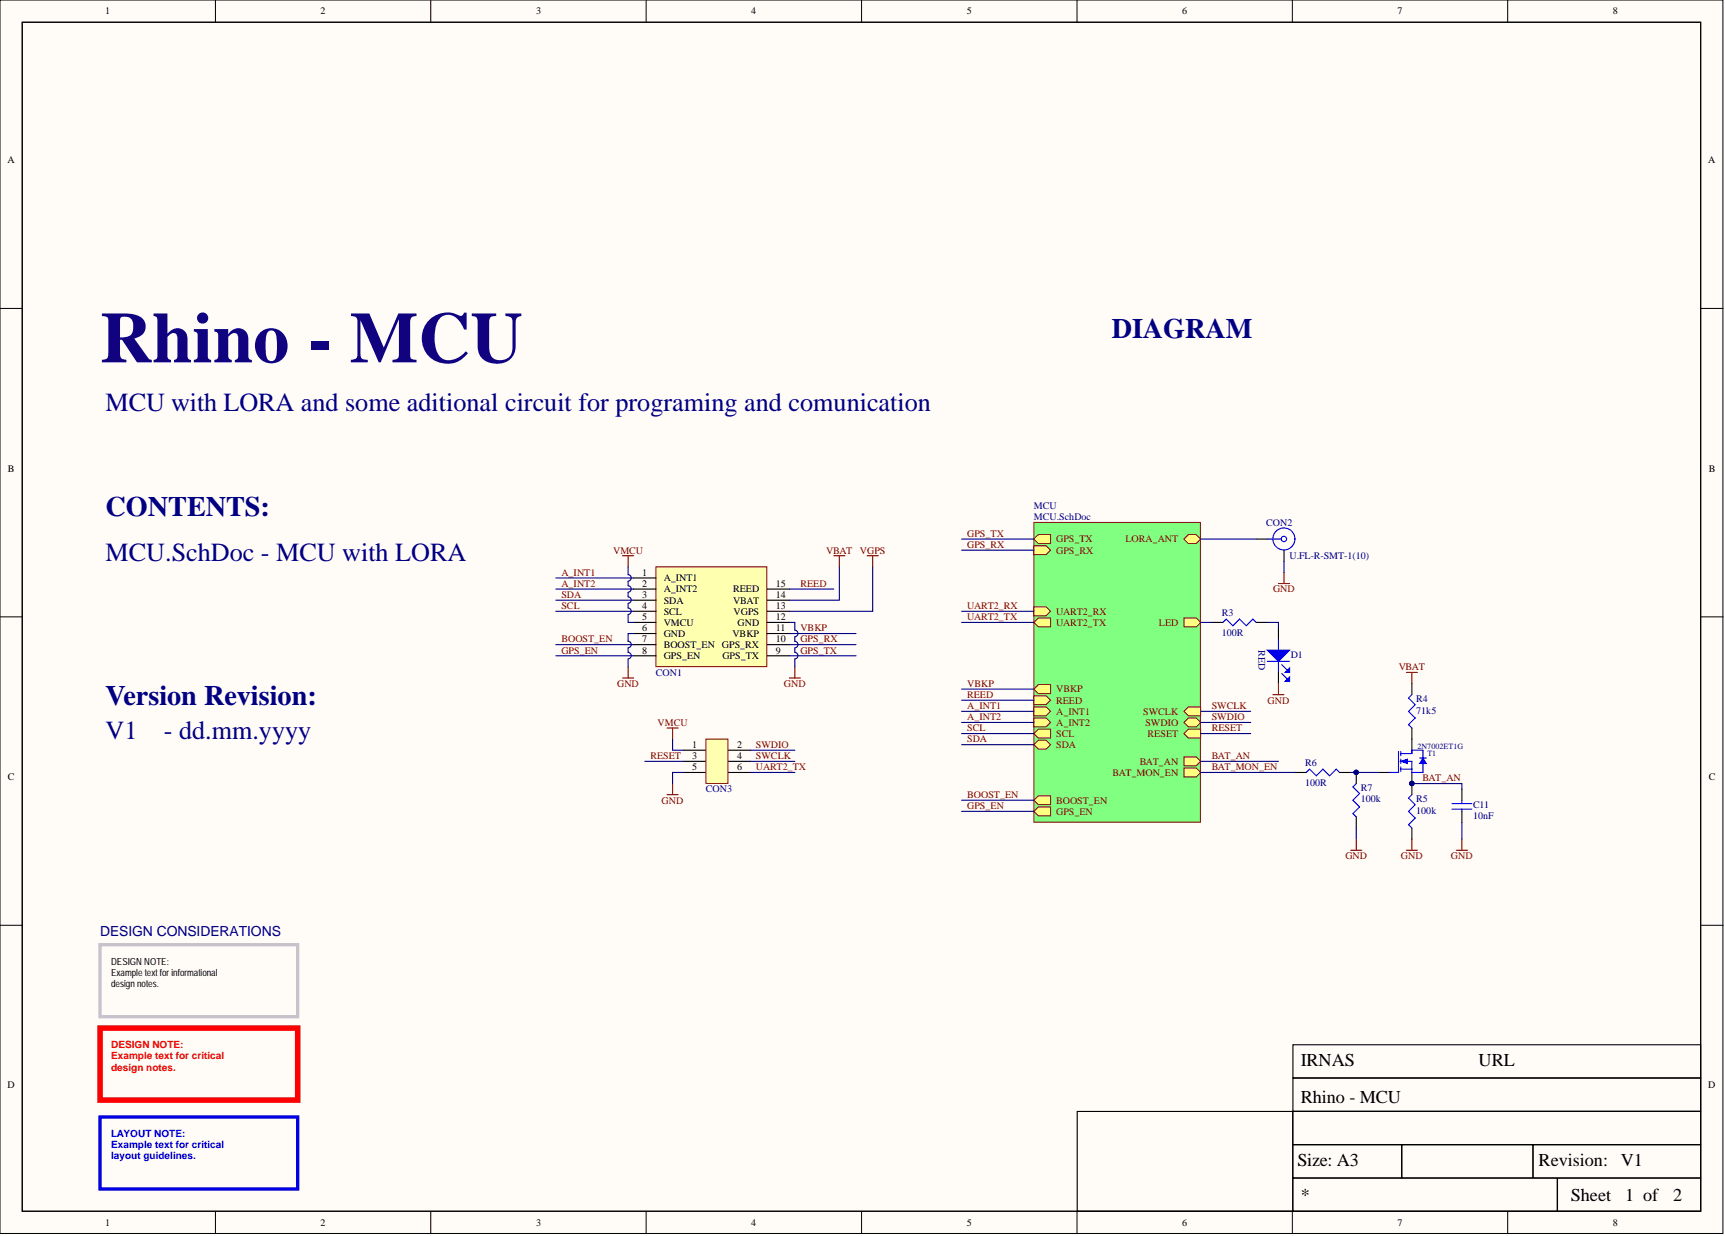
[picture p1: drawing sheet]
<svg xmlns="http://www.w3.org/2000/svg" width="393mm" height="282mm" viewBox="0 0 393 282" stroke-linecap="round" stroke-linejoin="round" font-family="sans-serif">
<defs><g id="words">
<text font-size="16.5" fill="#11037f" x="22.8" y="82.6">Rhino - MCU</text>
<g font-size="6.4" fill="#000080">
<text x="253.5" y="77.2">DIAGRAM</text>
<text x="24.1" y="117.7">CONTENTS:</text>
<text x="24.1" y="160.8">Version Revision:</text>
</g>
<g font-size="6" fill="#000080">
<text x="24.1" y="93.8">MCU with LORA and some aditional circuit for programing and comunication</text>
<text x="24.1" y="128">MCU.SchDoc - MCU with LORA</text>
<text x="24.1" y="168.6">V1</text>
<text x="37.3" y="168.6">- dd.mm.yyyy</text>
</g>
<g font-size="4.1">
<text x="296.6" y="243.2">IRNAS</text>
<text x="337.2" y="243.2">URL</text>
<text x="296.6" y="251.6">Rhino - MCU</text>
<text x="295.8" y="266">Size: A3</text>
<text x="350.8" y="266">Revision:</text>
<text x="369.6" y="266">V1</text>
<text x="296.6" y="273.9">*</text>
<text x="358.2" y="273.9">Sheet</text>
<text x="370.6" y="273.9">1 of</text>
<text x="381.5" y="273.9">2</text>
</g>
<text font-size="3.2" fill="#000080" x="22.8" y="213.5">DESIGN CONSIDERATIONS</text>
<g font-size="2.3">
<text x="24" y="3.3">1</text>
<text x="73.1" y="3.3">2</text>
<text x="122.2" y="3.3">3</text>
<text x="171.3" y="3.3">4</text>
<text x="220.5" y="3.3">5</text>
<text x="269.6" y="3.3">6</text>
<text x="318.7" y="3.3">7</text>
<text x="367.8" y="3.3">8</text>
<text x="1.7" y="37.2">A</text>
<text x="389.5" y="37.2">A</text>
<text x="1.8" y="107.6">B</text>
<text x="389.6" y="107.6">B</text>
<text x="146.4" y="131.3">1</text>
<text x="146.4" y="133.8">2</text>
<text x="146.4" y="136.4">3</text>
<text x="151.3" y="132.6">A_INT1</text>
<text x="151.3" y="135.1">A_INT2</text>
<text x="151.3" y="137.6">SDA</text>
<text x="167.2" y="135.1">REED</text>
<text x="167.2" y="137.6">VBAT</text>
<text x="176.9" y="133.8">15</text>
<text x="176.9" y="136.4">14</text>
<text x="146.4" y="138.9">4</text>
<text x="146.4" y="141.4">5</text>
<text x="146.4" y="144">6</text>
<text x="151.3" y="140.2">SCL</text>
<text x="151.3" y="142.7">VMCU</text>
<text x="167.3" y="140.2">VGPS</text>
<text x="168.2" y="142.7">GND</text>
<text x="176.9" y="144">11</text>
<text x="176.9" y="141.4">12</text>
<text x="176.9" y="138.9">13</text>
<text x="146.4" y="146.5">7</text>
<text x="146.4" y="149">8</text>
<text x="151.3" y="145.2">GND</text>
<text x="151.3" y="147.8">BOOST_EN GPS_RX</text>
<text x="167" y="145.2">VBKP</text>
<text x="176.9" y="149">9</text>
<text x="176.9" y="146.5">10</text>
<text x="151.3" y="150.3">GPS_EN</text>
<text x="164.7" y="150.3">GPS_TX</text>
<text x="157.8" y="170.6">1</text>
<text x="157.8" y="173.1">3</text>
<text x="168.1" y="170.6">2</text>
<text x="168.1" y="173.1">4</text>
<text x="1.8" y="177.9">C</text>
<text x="157.8" y="175.7">5</text>
<text x="168.1" y="175.7">6</text>
<text x="389.6" y="177.9">C</text>
<text x="1.7" y="248.2">D</text>
<text x="389.5" y="248.2">D</text>
<text x="24" y="279.6">1</text>
<text x="73.1" y="279.6">2</text>
<text x="122.2" y="279.6">3</text>
<text x="171.3" y="279.6">4</text>
<text x="220.5" y="279.6">5</text>
<text x="269.6" y="279.6">6</text>
<text x="318.7" y="279.6">7</text>
<text x="367.8" y="279.6">8</text>
</g>
<g font-size="2.3" fill="#000080">
<text x="235.8" y="116.1">MCU</text>
<text x="235.8" y="118.6">MCU.SchDoc</text>
<text x="288.7" y="119.9">CON2</text>
<text x="294.1" y="127.5">U.FL-R-SMT-1(10)</text>
<text x="278.6" y="140.4">R3</text>
<text x="278.6" y="145">100R</text>
<text x="287" y="148.3" transform="rotate(90 287 148.3)">RED</text>
<text x="149.6" y="154.1">CON1</text>
<text x="294.3" y="150.1">D1</text>
<text x="323" y="160.2">R4</text>
<text x="323" y="162.7">71k5</text>
<text x="297.6" y="174.6">R6</text>
<text x="297.6" y="179.2">100R</text>
<text x="161" y="180.7">CON3</text>
<text x="310.3" y="180.5">R7</text>
<text x="310.3" y="183">100k</text>
<text x="323" y="183">R5</text>
<text x="323" y="185.5">100k</text>
<text x="335.9" y="184.3">C11</text>
<text x="335.9" y="186.8">10nF</text>
</g>
<g font-size="2.3" fill="#800000">
<text x="220.5" y="125">GPS_RX</text>
<text x="220.5" y="122.4">GPS_TX</text>
<text x="240.8" y="123.7">GPS_TX</text>
<text x="256.6" y="123.7">LORA_ANT</text>
<text x="128" y="131.3">A_INT1</text>
<text x="139.8" y="126.2">VMCU</text>
<text x="188.4" y="126.2">VBAT</text>
<text x="196.1" y="126.2">VGPS</text>
<text x="240.8" y="126.2">GPS_RX</text>
<text x="128" y="133.8">A_INT2</text>
<text x="128" y="136.4">SDA</text>
<text x="182.5" y="133.8">REED</text>
<text x="290.3" y="135.1">GND</text>
<text x="128" y="138.9">SCL</text>
<text x="182.5" y="144">VBKP</text>
<text x="220.5" y="141.4">UART2_TX</text>
<text x="220.5" y="138.9">UART2_RX</text>
<text x="240.8" y="140.2">UART2_RX</text>
<text x="240.8" y="142.7">UART2_TX</text>
<text x="264.3" y="142.7">LED</text>
<text x="128" y="146.5">BOOST_EN</text>
<text x="128" y="149">GPS_EN</text>
<text x="182.5" y="146.5">GPS_RX</text>
<text x="182.5" y="149">GPS_TX</text>
<text x="318.9" y="152.8">VBAT</text>
<text x="140.7" y="156.6">GND</text>
<text x="178.8" y="156.6">GND</text>
<text x="220.5" y="161.7">A_INT1</text>
<text x="220.5" y="159.2">REED</text>
<text x="220.5" y="156.6">VBKP</text>
<text x="240.8" y="160.4">REED</text>
<text x="240.8" y="157.9">VBKP</text>
<text x="276.3" y="161.7">SWCLK</text>
<text x="289" y="160.4">GND</text>
<text x="149.9" y="165.5">VMCU</text>
<text x="220.5" y="166.8">SCL</text>
<text x="220.5" y="164.2">A_INT2</text>
<text x="240.8" y="165.5">A_INT2</text>
<text x="240.8" y="163">A_INT1</text>
<text x="260.7" y="163">SWCLK</text>
<text x="261.2" y="165.5">SWDIO</text>
<text x="276.3" y="166.8">RESET</text>
<text x="276.3" y="164.2">SWDIO</text>
<text x="148.3" y="173.1">RESET</text>
<text x="172.4" y="170.6">SWDIO</text>
<text x="172.4" y="173.1">SWCLK</text>
<text x="220.5" y="169.3">SDA</text>
<text x="240.8" y="168">SCL</text>
<text x="240.8" y="170.6">SDA</text>
<text x="261.7" y="168">RESET</text>
<text x="276.3" y="173.1">BAT_AN</text>
<text x="172.4" y="175.7">UART2_TX</text>
<text x="253.7" y="176.9">BAT_MON_EN</text>
<text x="259.9" y="174.4">BAT_AN</text>
<text x="276.3" y="175.7">BAT_MON_EN</text>
<text x="324.4" y="178.2">BAT_AN</text>
<text x="150.9" y="183.3">GND</text>
<text x="220.5" y="184.5">GPS_EN</text>
<text x="220.5" y="182">BOOST_EN</text>
<text x="240.8" y="185.8">GPS_EN</text>
<text x="240.8" y="183.3">BOOST_EN</text>
<text x="306.8" y="195.9">GND</text>
<text x="319.4" y="195.9">GND</text>
<text x="330.9" y="195.9">GND</text>
</g>
<g font-size="2.3" fill="#f00">
<text x="25.3" y="239.1">DESIGN NOTE:</text>
<text x="25.3" y="241.6">Example text for critical</text>
<text x="25.3" y="244.1">design notes.</text>
</g>
<g font-size="2.3" fill="#00f">
<text x="25.3" y="259.3">LAYOUT NOTE:</text>
<text x="25.3" y="261.9">Example text for critical</text>
<text x="25.3" y="264.4">layout guidelines.</text>
</g>
<g font-size="2.2">
<text x="25.3" y="220.1">DESIGN NOTE:</text>
<text x="25.3" y="222.6">Example text for informational</text>
<text x="25.3" y="225.1">design notes.</text>
</g>
<g font-size="1.8" fill="#000080">
<text x="323.2" y="170.7">2N7002ET1G</text>
<text x="325.5" y="172.5">T1</text>
</g>
</g></defs>
<g fill="#fffcf8" stroke="#000" stroke-width=".23">
<path d="M0 0h392.9v281.3h-392.9z"/>
<path d="M5.1 5.1h382.7v271.1h-382.7z"/>
</g>
<g fill="none" stroke="#000" stroke-width=".23">
<path d="M49.1 0v5.1M98.2 0v5.1M147.3 0v5.1M196.5 0v5.1M245.6 0v5.1M294.7 0v5.1M343.8 0v5.1M0 70.3h5.1M387.9 70.3h5M0 140.7h5.1M387.9 140.7h5M0 211h5.1"/>
<path d="M387.9 211h5M49.1 276.3v5M98.2 276.3v5M147.3 276.3v5M196.5 276.3v5M245.6 276.3v5M294.7 276.3v5M343.8 276.3v5"/>
</g>
<path d="M5.1 5.1h382.7v271.1h-382.7zM294.8 238.3h93v7.5h-93zM245.6 253.5h49.2v22.7h-49.2zM294.8 253.5h93v7.5h-93zM294.8 245.9h93v7.5h-93zM294.8 261.1h24.8v7.5h-24.8zM294.8 268.7h60.3v7.5h-60.3zM319.7 261.1h29.8v7.5h-29.8zM349.6 261.1h38.2v7.5h-38.2zM355.2 268.7h32.6v7.5h-32.6z" fill="none" stroke="#000" stroke-width=".25"/>
<path d="M22.8 215.4h45.1v16.5h-45.1z" fill="none" stroke="#c6c3c6" stroke-width=".76"/>
<path d="M22.8 234.5h45.1v16.4h-45.1z" fill="none" stroke="#f00" stroke-width="1.3"/>
<path d="M22.8 254.7h45.1v16.5h-45.1z" fill="none" stroke="#00f" stroke-width=".76"/>
<path d="M235.8 119.1h37.9v68.4h-37.9z" fill="#80ff80" stroke="#800000" stroke-width=".23"/>
<path d="M270 167.3l1-1h2.8v2h-2.8z" fill-rule="evenodd" fill="#ffff80"/>
<path d="M270 167.3l1-1h2.8v2h-2.8z" fill="none" stroke="#800000" stroke-width=".23"/>
<path d="M235.8 124.5h2.7l1.1 1-1.1 1h-2.7z" fill-rule="evenodd" fill="#ffff80"/>
<path d="M235.8 124.5h2.7l1.1 1-1.1 1h-2.7z" fill="none" stroke="#800000" stroke-width=".23"/>
<path d="M235.8 167.3l1-1h2.8v2h-2.8z" fill-rule="evenodd" fill="#ffff80"/>
<path d="M235.8 167.3l1-1h2.8v2h-2.8z" fill="none" stroke="#800000" stroke-width=".23"/>
<path d="M270 122.9l1-1h1.8l1 1-1 1h-1.8z" fill-rule="evenodd" fill="#ffff80"/>
<path d="M270 122.9l1-1h1.8l1 1-1 1h-1.8z" fill="none" stroke="#800000" stroke-width=".23"/>
<path d="M270 164.8l1-1.1h1.8l1 1.1-1 1h-1.8z" fill-rule="evenodd" fill="#ffff80"/>
<path d="M270 164.8l1-1.1h1.8l1 1.1-1 1h-1.8z" fill="none" stroke="#800000" stroke-width=".23"/>
<path d="M235.8 185l1-1h2.8v2h-2.8z" fill-rule="evenodd" fill="#ffff80"/>
<path d="M235.8 185l1-1h2.8v2h-2.8z" fill="none" stroke="#800000" stroke-width=".23"/>
<path d="M235.8 122.9l1-1h2.8v2h-2.8z" fill-rule="evenodd" fill="#ffff80"/>
<path d="M235.8 122.9l1-1h2.8v2h-2.8z" fill="none" stroke="#800000" stroke-width=".23"/>
<path d="M270 162.2l1-1h2.8v2h-2.8z" fill-rule="evenodd" fill="#ffff80"/>
<path d="M270 162.2l1-1h2.8v2h-2.8z" fill="none" stroke="#800000" stroke-width=".23"/>
<path d="M235.8 169.8l1-1h1.7l1.1 1-1.1 1h-1.7z" fill-rule="evenodd" fill="#ffff80"/>
<path d="M235.8 169.8l1-1h1.7l1.1 1-1.1 1h-1.7z" fill="none" stroke="#800000" stroke-width=".23"/>
<path d="M235.8 182.5l1-1h2.8v2h-2.8z" fill-rule="evenodd" fill="#ffff80"/>
<path d="M235.8 182.5l1-1h2.8v2h-2.8z" fill="none" stroke="#800000" stroke-width=".23"/>
<path d="M235.8 163.7h2.7l1.1 1.1-1.1 1h-2.7z" fill-rule="evenodd" fill="#ffff80"/>
<path d="M235.8 163.7h2.7l1.1 1.1-1.1 1h-2.7z" fill="none" stroke="#800000" stroke-width=".23"/>
<path d="M235.8 161.2h2.7l1.1 1-1.1 1h-2.7z" fill-rule="evenodd" fill="#ffff80"/>
<path d="M235.8 161.2h2.7l1.1 1-1.1 1h-2.7z" fill="none" stroke="#800000" stroke-width=".23"/>
<path d="M235.8 158.7h2.7l1.1 1-1.1 1h-2.7z" fill-rule="evenodd" fill="#ffff80"/>
<path d="M235.8 158.7h2.7l1.1 1-1.1 1h-2.7z" fill="none" stroke="#800000" stroke-width=".23"/>
<path d="M235.8 157.2l1-1.1h2.8v2.1h-2.8z" fill-rule="evenodd" fill="#ffff80"/>
<path d="M235.8 157.2l1-1.1h2.8v2.1h-2.8z" fill="none" stroke="#800000" stroke-width=".23"/>
<path d="M270 172.6h2.8l1 1-1 1h-2.8z" fill-rule="evenodd" fill="#ffff80"/>
<path d="M270 172.6h2.8l1 1-1 1h-2.8z" fill="none" stroke="#800000" stroke-width=".23"/>
<path d="M270 175.1h2.8l1 1.1-1 1h-2.8z" fill-rule="evenodd" fill="#ffff80"/>
<path d="M270 175.1h2.8l1 1.1-1 1h-2.8z" fill="none" stroke="#800000" stroke-width=".23"/>
<path d="M270 140.9h2.8l1 1-1 1.1h-2.8z" fill-rule="evenodd" fill="#ffff80"/>
<path d="M270 140.9h2.8l1 1-1 1.1h-2.8z" fill="none" stroke="#800000" stroke-width=".23"/>
<path d="M235.8 138.4h2.7l1.1 1-1.1 1h-2.7z" fill-rule="evenodd" fill="#ffff80"/>
<path d="M235.8 138.4h2.7l1.1 1-1.1 1h-2.7z" fill="none" stroke="#800000" stroke-width=".23"/>
<path d="M235.8 141.9l1-1h2.8v2.1h-2.8z" fill-rule="evenodd" fill="#ffff80"/>
<path d="M235.8 141.9l1-1h2.8v2.1h-2.8z" fill="none" stroke="#800000" stroke-width=".23"/>
<path d="M142 126.7h2.5M143.2 126.7v2.6M190.1 126.7h2.6M191.4 126.7v2.6M197.7 126.7h2.6M199 126.7v2.6M291.5 133.1h2.6M292.8 130.5v2.6" fill="none" stroke="#800000" stroke-width=".25"/>
<path d="M155.9 171.1h5.1M155.9 173.6h5.1M155.9 176.2h5.1M166 171.1h5.1M166 173.6h5.1M166 176.2h5.1" fill="none" stroke="#000" stroke-width=".25"/>
<path d="M161 168.6h5v10h-5z" fill="#ffffb0" stroke="#800000" stroke-width=".23"/>
<g fill="none" stroke="#800000" stroke-width=".25">
<path d="M142 154.6h2.5M143.2 152.1v2.5M180 154.6h2.5M181.3 152.1v2.5M320.7 153.3h2.5M321.9 153.3v2.6M152.1 166h2.5M153.4 166v2.6M153.4 178.7v2.5M152.1 181.2h2.5M308 193.9h2.5M309.3 191.4v2.5"/>
<path d="M320.7 193.9h2.5M321.9 191.4v2.5M332.1 193.9h2.5M333.3 191.4v2.5"/>
</g>
<g fill="none" stroke="#00f" stroke-width=".25">
<path d="M289 122.9h3.2M321.9 158.4l-.7 .8 1.5 1.5-1.5 1.5 1.5 1.5-1.5 1.6 .7 .7M297.9 176.2l.7-.8 1.5 1.5 1.6-1.5 1.5 1.5 1.5-1.5 .8 .8M309.3 178.7l-.8 .8 1.5 1.5-1.5 1.5 1.5 1.5-1.5 1.5 .8 .8M318.9 171.3v4.9h-2M319.4 171.9h2.5M319.4 173.6h2.5v1.8h-2.5M319.4 171.3v1.1M319.4 173.1v1M319.4 174.9v1M321.9 181.2l-.7 .8 1.5 1.5-1.5 1.5 1.5 1.6-1.5 1.5 .7 .7M331.1 183.3h4.5"/>
<path d="M331.1 184.5h4.5M333.3 182.5v.8M333.3 184.5v.5"/>
<circle cx="292.8" cy="122.9" r="2.51"/>
<circle cx="292.8" cy="122.9" r=".61"/>
</g>
<g fill="none" stroke="#000" stroke-width=".25">
<path d="M286.5 122.9h2.5M292.8 125.5v2.5M321.9 155.9v2.5M295.3 176.2h2.6M305.5 176.2h2.5M309.3 176.2v2.5M314.3 176.2h2.6M321.9 166v5.1M321.9 176.2v5M333.3 180v2.5M309.3 186.3v2.5M321.9 188.8v2.6"/>
<path d="M333.3 185v2.6"/>
</g>
<g fill="#000080" stroke="#000080" stroke-width=".23">
<circle cx="309.2" cy="176.1" r=".48"/>
<circle cx="321.9" cy="178.7" r=".48"/>
</g>
<path d="M319.4 173.6l1.5-.5v1z" fill="#00f"/>
<path d="M319.4 173.6l1.5-.5v1z" fill="none" stroke="#00f" stroke-width=".23"/>
<path d="M321.9 171.9v-.8h2.6v1.8M323.7 172.9h1.5M324.5 174.1v2.1h-2.6" fill="none" stroke="#00f" stroke-width=".25"/>
<path d="M324.5 172.9l.7 1.2h-1.5z" fill="#00f"/>
<path d="M324.5 172.9l.7 1.2h-1.5z" fill="none" stroke="#00f" stroke-width=".23"/>
<path d="M321.9 175.4v.8" fill="none" stroke="#00f" stroke-width=".25"/>
<circle cx="321.9" cy="178.7" r=".48" fill="#000080" stroke="#000080" stroke-width=".23"/>
<path d="M149.6 129.3h25.3v22.7h-25.3z" fill="#ffffb0" stroke="#800000" stroke-width=".23"/>
<g fill="none" stroke="#000" stroke-width=".25">
<path d="M144.5 134.3h5.1M144.5 139.4h5.1M144.5 136.9h5.1M144.5 131.8h5.1M174.9 134.3h5.1M174.9 139.4h5.1M174.9 136.9h5.1M144.5 149.5h5.1M144.5 147h5.1M144.5 144.5h5.1M144.5 141.9h5.1M174.9 149.5h5.1"/>
<path d="M174.9 147h5.1M174.9 144.5h5.1M174.9 141.9h5.1M276.3 141.9h2.5M286.5 141.9h2.5"/>
</g>
<path d="M278.8 141.9l.8-.7 1.5 1.5 1.5-1.5 1.6 1.5 1.5-1.5 .8 .7" fill="none" stroke="#00f" stroke-width=".25"/>
<path d="M289 148.3h5.1l-2.6 2.5z" fill="#00f"/>
<path d="M289 148.3h5.1l-2.6 2.5z" fill="none" stroke="#00f" stroke-width=".25"/>
<path d="M293 153.3l1.1-1v1z" fill="#00f"/>
<path d="M293 153.3l1.1-1v1z" fill="none" stroke="#00f" stroke-width=".25"/>
<path d="M293 155.4l1.1-1v1z" fill="#00f"/>
<path d="M289 150.8h5.1M291.5 145.7v7.6M292.3 151.6l1.3 1.2M292.3 153.6l1.3 1.3M293 155.4l1.1-1v1z" fill="none" stroke="#00f" stroke-width=".25"/>
<path d="M291.5 143.2v2.5M291.5 153.3v2.6" fill="none" stroke="#000" stroke-width=".25"/>
<path d="M290.3 158.4h2.5M291.5 155.9v2.5" fill="none" stroke="#800000" stroke-width=".25"/>
<g fill="none" stroke="#000080" stroke-width=".25">
<path d="M126.7 134.3h17.8M126.7 136.9h17.8M126.7 139.4h17.8M126.7 131.8h17.8M143.2 137.6v1a.74 .74 0 0 1 .7 .8 .74 .74 0 0 1-.7 .7M143.2 135.1v1a.74 .74 0 0 1 .7 .7 .74 .74 0 0 1-.7 .8M143.2 129.3v1.7a.76 .76 0 0 1 .7 .8 .76 .76 0 0 1-.7 .8v1a.74 .74 0 0 1 .7 .7 .74 .74 0 0 1-.7 .7M180 134.3h10.1M191.4 129.3v7.6h-11.4M199 129.3v10.1h-19M219.3 125.5h16.5M219.3 122.9h16.5"/>
<path d="M219.3 139.4h16.5M273.8 122.9h12.7M292.8 128v2.5M126.7 147h17.8M126.7 149.5h17.8M143.2 147.8v1a.74 .74 0 0 1 .7 .7 .74 .74 0 0 1-.7 .8M143.2 140.2v1.7h1.3M143.2 150.3v1.8M144.5 144.5h-1.3v1.8a.74 .74 0 0 1 .7 .7 .74 .74 0 0 1-.7 .7M180 141.9h1.3v1.8a.74 .74 0 0 1 .7 .8 .74 .74 0 0 1-.8 .7M180 147h15.2M180 149.5h15.2"/>
<path d="M180 144.5h15.2M181.3 145.2v1.1a.74 .74 0 0 1 .7 .7 .74 .74 0 0 1-.8 .7M181.3 147.8v1a.74 .74 0 0 1 .7 .7 .74 .74 0 0 1-.8 .8M181.3 150.3v1.8M219.3 159.7h16.5M219.3 157.2h16.5M219.3 141.9h16.5M273.8 141.9h2.5M289 141.9h2.5v1.3M147 173.6h8.9M153.4 168.6v2.5h2.5M155.9 176.2h-2.5v2.5"/>
<path d="M171.1 171.1h10.2M171.1 173.6h10.2M171.1 176.2h10.2M219.3 167.3h16.5M219.3 169.8h16.5M219.3 164.8h16.5M219.3 162.2h16.5M273.8 167.3h11.4M273.8 164.8h11.4M273.8 162.2h11.4M273.8 173.6h17.7M273.8 176.2h21.5"/>
<path d="M308 176.2h6.3M321.9 178.7h11.4v1.3M219.3 182.5h16.5M219.3 185h16.5M309.3 188.8v2.6M333.3 187.6v3.8"/>
</g>
<g fill="#000080" stroke="#000080" stroke-width=".23">
<circle cx="321.9" cy="178.7" r=".48"/>
<circle cx="309.2" cy="176.1" r=".48"/>
</g>
<use href="#words"/>
</svg>
